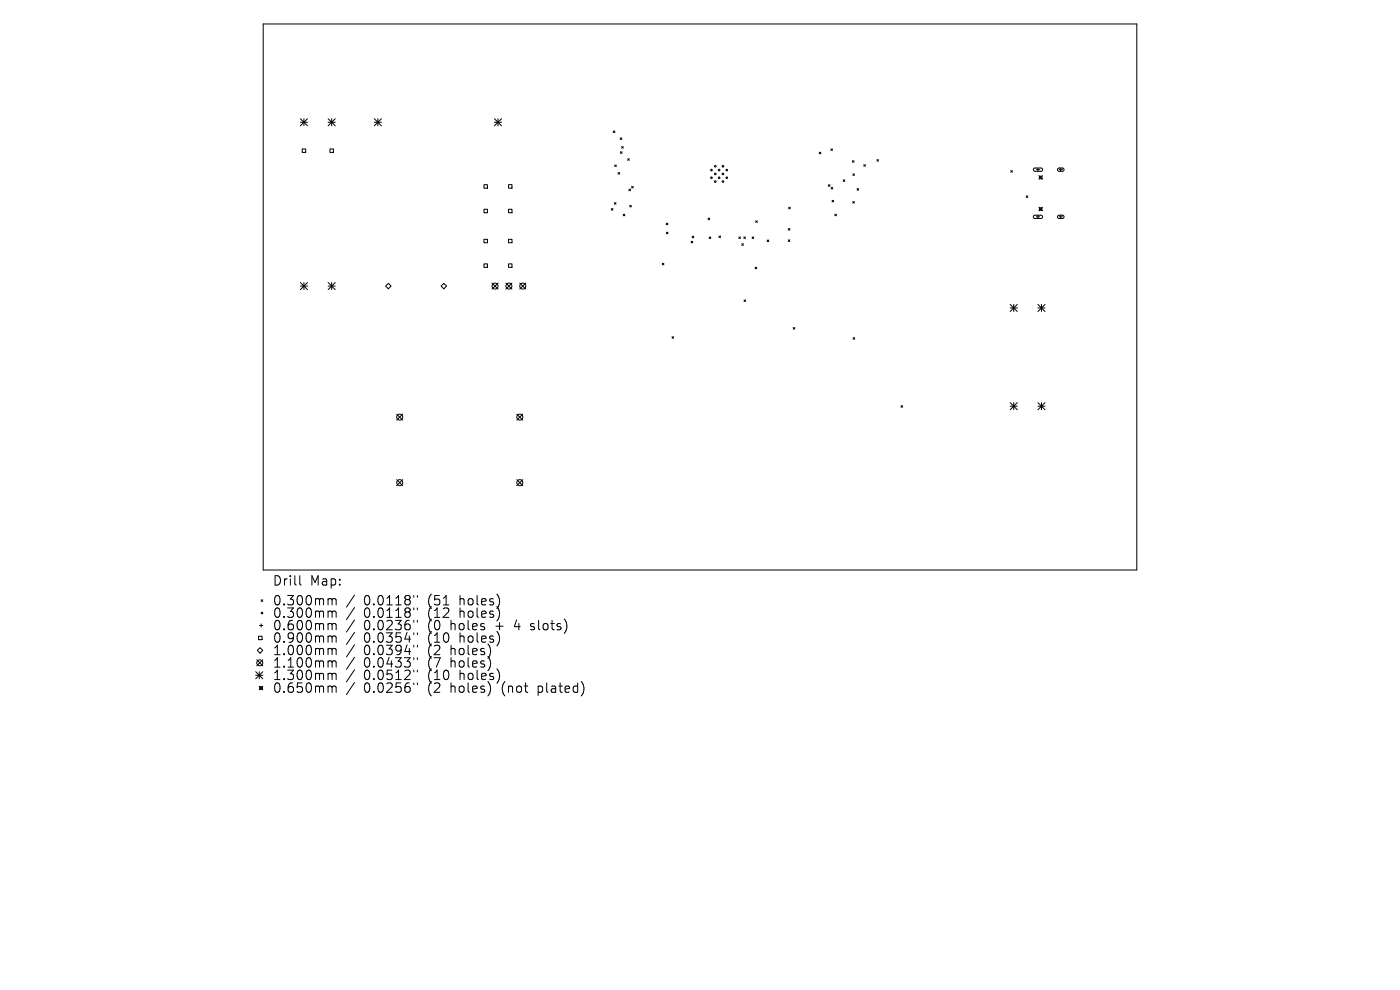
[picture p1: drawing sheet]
<svg xmlns="http://www.w3.org/2000/svg" width="297mm" height="210mm" viewBox="0 0 297 210" stroke-linecap="round" stroke-linejoin="round" font-family="sans-serif">
<defs><g id="words">
<g font-size="2.8">
<text x="57.7" y="124.5">Drill</text>
<text x="65.8" y="124.5">Map:</text>
<text x="57.7" y="128.7">0.300mm</text>
<text x="57.7" y="131.3">0.300mm</text>
<text x="77.2" y="128.7">0.0118&quot;</text>
<text x="77.2" y="131.3">0.0118&quot;</text>
<text x="90.9" y="128.7">(51</text>
<text x="90.9" y="131.3">(12</text>
<text x="97.8" y="128.7">holes)</text>
<text x="97.8" y="131.3">holes)</text>
<text x="57.7" y="134">0.600mm</text>
<text x="57.7" y="136.6">0.900mm</text>
<text x="77.2" y="134">0.0236&quot;</text>
<text x="77.2" y="136.6">0.0354&quot;</text>
<text x="90.9" y="134">(0</text>
<text x="90.9" y="136.6">(10</text>
<text x="95.9" y="134">holes</text>
<text x="97.8" y="136.6">holes)</text>
<text x="105.6" y="134">+</text>
<text x="109.8" y="134">4</text>
<text x="113.4" y="134">slots)</text>
<text x="57.7" y="139.3">1.000mm</text>
<text x="57.7" y="141.9">1.100mm</text>
<text x="77.2" y="139.3">0.0394&quot;</text>
<text x="77.2" y="141.9">0.0433&quot;</text>
<text x="90.9" y="139.3">(2</text>
<text x="90.9" y="141.9">(7</text>
<text x="95.9" y="139.3">holes)</text>
<text x="95.9" y="141.9">holes)</text>
<text x="57.7" y="144.5">1.300mm</text>
<text x="57.7" y="147.3">0.650mm</text>
<text x="77.2" y="144.5">0.0512&quot;</text>
<text x="77.2" y="147.3">0.0256&quot;</text>
<text x="90.9" y="144.5">(10</text>
<text x="90.9" y="147.3">(2</text>
<text x="95.9" y="147.3">holes)</text>
<text x="97.8" y="144.5">holes)</text>
<text x="106.9" y="147.3">(not</text>
<text x="114.8" y="147.3">plated)</text>
</g>
</g></defs>
<g fill="none" stroke="#000" stroke-width=".21">
<path d="M55.8 5.1h185.4v115.8h-185.4zM63.7 25.2l1.5 1.5M63.7 25.9h1.5M64.1 31.6h.7v.7h-.7zM64.5 25.2v1.5M65.2 25.2l-1.5 1.5M69.6 25.9h1.5M69.6 25.2l1.5 1.5M70 31.6h.7v.7h-.7zM70.4 25.2v1.5M71.1 25.2l-1.5 1.5M79.4 25.9h1.5"/>
<path d="M79.4 25.2l1.5 1.5M80.2 25.2v1.5M80.9 25.2l-1.5 1.5M102.7 39.2h.7v.7h-.7zM104.9 25.9h1.5M104.9 25.2l1.5 1.5M105.6 25.2v1.5M106.4 25.2l-1.5 1.5M107.9 39.2h.7v.7h-.7zM130.1 27.8l.3 .3M130.4 35l.3 .3M130.4 27.8l-.3 .3"/>
<path d="M130.7 35l-.3 .3M131.1 36.6l.4 .4M131.5 36.6l-.4 .4M131.6 29.2l.3 .4M131.6 32.2l.4 .3M131.9 31.1l.3 .3M131.9 29.2l-.3 .4M132 32.2l-.4 .3M132.2 31.1l-.3 .3M133.2 33.7l.3 .3M133.5 33.7l-.3 .3M134 39.5l.3 .4"/>
<path d="M134.3 39.5l-.3 .4M173.8 32.3l.3 .3M174.1 32.3l-.3 .3M175.7 39.2l.4 .3M176.1 39.2l-.4 .3M176.3 31.6l.3 .3M176.3 39.8l.4 .3M176.6 31.6l-.3 .3M176.7 39.8l-.4 .3M178.9 38.1l.3 .4M179.2 38.1l-.3 .4M180.8 34.1l.4 .3"/>
<path d="M180.9 36.9l.4 .3M181.2 34.1l-.4 .3M181.3 36.9l-.4 .3M183.2 34.9l.4 .4M183.6 34.9l-.4 .4M186 33.9l.4 .3M186.4 33.9l-.4 .3M214.4 36.2l.4 .3M214.8 36.2l-.4 .3M219.3 35.7l1.6-.1 .3 .5-.3 .2h-1.4l-.3-.2zM219.8 36h.7M220.2 35.6v.7"/>
<path d="M220.4 37.3l.8 .7M220.5 37.4h.5v.5h-.5zM221.2 37.3l-.8 .7M224.4 35.7h1.1l.2 .4-.3 .2h-.8l-.2-.2zM224.7 36h.7M225 35.6v.7M63.7 59.9l1.5 1.5M64.5 59.9v1.5M65.2 59.9l-1.5 1.5M69.6 59.9l1.5 1.5M70.4 59.9v1.5M71.1 59.9l-1.5 1.5"/>
<path d="M102.7 44.4h.7v.7h-.7zM102.7 50.8h.7v.7h-.7zM102.7 56h.7v.7h-.7zM107.9 44.4h.7v.7h-.7zM107.9 50.8h.7v.7h-.7zM107.9 56h.7v.7h-.7zM129.7 44.2l.3 .4M130 44.2l-.3 .4M130.3 43l.4 .3M130.7 43l-.4 .3M132.2 45.4l.4 .4M132.6 45.4l-.4 .4"/>
<path d="M133.4 40.1l.4 .4M133.6 43.6l.3 .3M133.8 40.1l-.4 .4M133.9 43.6l-.3 .3M140.5 55.8l.3 .4M140.8 55.8l-.3 .4M141.3 47.3l.4 .4M141.4 49.3l.3 .3M141.7 47.3l-.4 .4M141.7 49.3l-.3 .3M146.6 51.2l.4 .3M146.8 50.1l.4 .3"/>
<path d="M147 51.2l-.4 .3M147.2 50.1l-.4 .3M150.2 46.3l.4 .3M150.4 50.3l.4 .3M150.6 46.3l-.4 .3M150.8 50.3l-.4 .3M152.5 50.1l.4 .3M152.9 50.1l-.4 .3M156.7 50.3l.4 .3M157.1 50.3l-.4 .3M157.4 51.7l.3 .4M157.7 51.7l-.3 .4"/>
<path d="M157.8 50.2l.3 .4M158.1 50.2l-.3 .4M159.6 50.3l.3 .3M159.9 50.3l-.3 .3M160.2 56.7l.3 .3M160.3 46.8l.4 .4M160.5 56.7l-.3 .3M160.7 46.8l-.4 .4M162.8 50.9l.3 .4M163.1 50.9l-.3 .4M167.2 50.9l.4 .3M167.2 48.5l.4 .3"/>
<path d="M167.3 44l.4 .3M167.6 50.9l-.4 .3M167.6 48.5l-.4 .3M167.7 44l-.4 .3M176.5 42.5l.4 .3M176.9 42.5l-.4 .3M177.1 45.4l.4 .4M177.5 45.4l-.4 .4M180.9 42.7l.4 .4M181.3 42.7l-.4 .4M181.8 40l.4 .4M182.2 40l-.4 .4"/>
<path d="M217.7 41.5l.4 .4M218.1 41.5l-.4 .4M219.3 45.8l1.6-.1 .3 .4-.3 .2h-1.4l-.3-.2zM219.8 46h.7M220.2 45.7v.6M220.4 44l.8 .7M220.5 44.1h.5v.5h-.5zM221.2 44l-.8 .7M224.4 45.8l1.1-.1 .2 .4-.3 .2h-.8l-.2-.2zM224.7 46h.7M225 45.7v.6M63.7 60.7h1.5"/>
<path d="M69.6 60.7h1.5M82.4 60.1l.6 .6-.6 .6-.6-.6zM94.2 60.1l.5 .6-.5 .6-.6-.6zM104.4 60l1.3 1.3M105.7 60l-1.3 1.3M107.3 60l1.3 1.3M108.6 60l-1.3 1.3M110.3 60l1.2 1.3M111.5 60l-1.2 1.3M142.6 71.4l.3 .4M142.9 71.4l-.3 .4M157.8 63.6l.4 .4"/>
<path d="M158.2 63.6l-.4 .4M168.3 69.5l.3 .3M168.6 69.5l-.3 .3M181 71.6l.3 .4M181.3 71.6l-.3 .4M214.3 64.6l1.5 1.5M214.3 65.3h1.5M215.1 64.6v1.5M215.8 64.6l-1.5 1.5M220.2 65.3h1.5M220.2 64.6l1.5 1.5M220.9 64.6v1.5"/>
<path d="M221.7 64.6l-1.5 1.5M84.2 87.8l1.2 1.3M85.4 87.8l-1.2 1.3M109.6 87.8l1.3 1.3M110.9 87.8l-1.3 1.3M191.1 86l.4 .4M191.5 86l-.4 .4M214.3 85.4l1.5 1.5M214.3 86.2h1.5M215.1 85.4v1.5M215.8 85.4l-1.5 1.5M220.2 86.2h1.5"/>
<path d="M220.2 85.4l1.5 1.5M220.9 85.4v1.5M221.7 85.4l-1.5 1.5M84.2 101.7l1.2 1.3M85.4 101.7l-1.2 1.3M109.6 101.7l1.3 1.3M110.9 101.7l-1.3 1.3M54.5 140l1.2 1.2M54.9 135h.7v.7h-.7zM55.1 132.7h.6M55.2 137.4l.5 .6-.5 .5-.6-.5zM55.4 127.2l.3 .4"/>
<path d="M55.4 132.3v.7M55.7 127.2l-.3 .4M55.7 140l-1.2 1.2M63.6 122.1v1.7l.3 .3M69.9 127l.5 .1 .1 .2M69.9 129.6l.5 .1 .1 .2M69.9 132.3l.5 .1 .1 .2M69.9 134.9l.5 .1 .1 .2M69.9 137.5l.5 .1 .1 .2M70.5 127.3l.2-.3 .5 .1 .1 1.2M70.5 127.3v1M70.5 129.9v1.1"/>
<path d="M70.5 132.6v1M70.5 135.2v1M70.5 137.8v1.1M70.5 129.9l.2-.3 .5 .1 .1 1.3M70.5 132.6l.2-.3 .5 .1 .1 1.2M70.5 135.2l.2-.3 .5 .1 .1 1.2M70.5 137.8l.2-.3 .5 .1 .1 1.3M75.2 126.2l-1.7 2.6M75.2 128.9l-1.7 2.5M75.2 131.5l-1.7 2.6M75.2 134.1l-1.7 2.6M75.2 136.8l-1.7 2.6"/>
<path d="M75.2 139.4l-1.7 2.6M87.8 126.3v.4M87.8 129v.3M87.8 131.6v.4M87.8 134.2v.4M87.8 136.9v.4M87.8 139.5v.4M88.5 126.3v.4M88.5 129v.3M88.5 131.6v.4M88.5 134.2v.4M88.5 136.9v.4"/>
<path d="M88.5 139.5v.4M112.5 133.5l.2 .1M112.6 132.4v.4M54.2 142.5l1.5 1.5M54.2 143.2h1.5M55 142.5v1.5M55 145.6l.7 .7M55.1 145.7h.5v.5h-.5zM55.7 142.5l-1.5 1.5M55.7 145.6l-.7 .7M69.9 140.2l.5 .1 .1 .2M69.9 142.8l.5 .1 .1 .2"/>
<path d="M69.9 145.5l.5 .1 .1 .2M70.5 140.5v1M70.5 143.1v1.1M70.5 145.8v1.1M70.5 140.5l.2-.3 .5 .1 .1 1.2M70.5 143.1l.2-.3 .5 .1 .1 1.3M70.5 145.8l.2-.3 .5 .1 .1 1.3M75.2 142.1l-1.7 2.5M75.2 144.8l-1.7 2.5M87.8 142.2v.3M87.8 144.9v.3M88.5 142.2v.3"/>
<path d="M88.5 144.9v.3"/>
<circle cx="150.9" cy="37.7" r=".17"/>
<circle cx="150.9" cy="36.1" r=".17"/>
<circle cx="151.7" cy="36.9" r=".17"/>
<circle cx="151.7" cy="38.5" r=".17"/>
<circle cx="151.7" cy="35.3" r=".17"/>
<circle cx="152.6" cy="36.1" r=".17"/>
<circle cx="152.6" cy="37.7" r=".17"/>
<circle cx="153.4" cy="36.9" r=".17"/>
<circle cx="153.4" cy="38.5" r=".17"/>
<circle cx="153.4" cy="35.3" r=".17"/>
<circle cx="154.2" cy="37.7" r=".17"/>
<circle cx="154.2" cy="36.1" r=".17"/>
<circle cx="105" cy="60.7" r=".64"/>
<circle cx="108" cy="60.7" r=".64"/>
<circle cx="110.9" cy="60.7" r=".64"/>
<circle cx="84.8" cy="88.5" r=".64"/>
<circle cx="110.3" cy="88.5" r=".64"/>
<circle cx="84.8" cy="102.4" r=".64"/>
<circle cx="110.3" cy="102.4" r=".64"/>
<circle cx="55.6" cy="130" r=".17"/>
<circle cx="55.1" cy="140.6" r=".64"/>
</g>
<use href="#words"/>
</svg>
